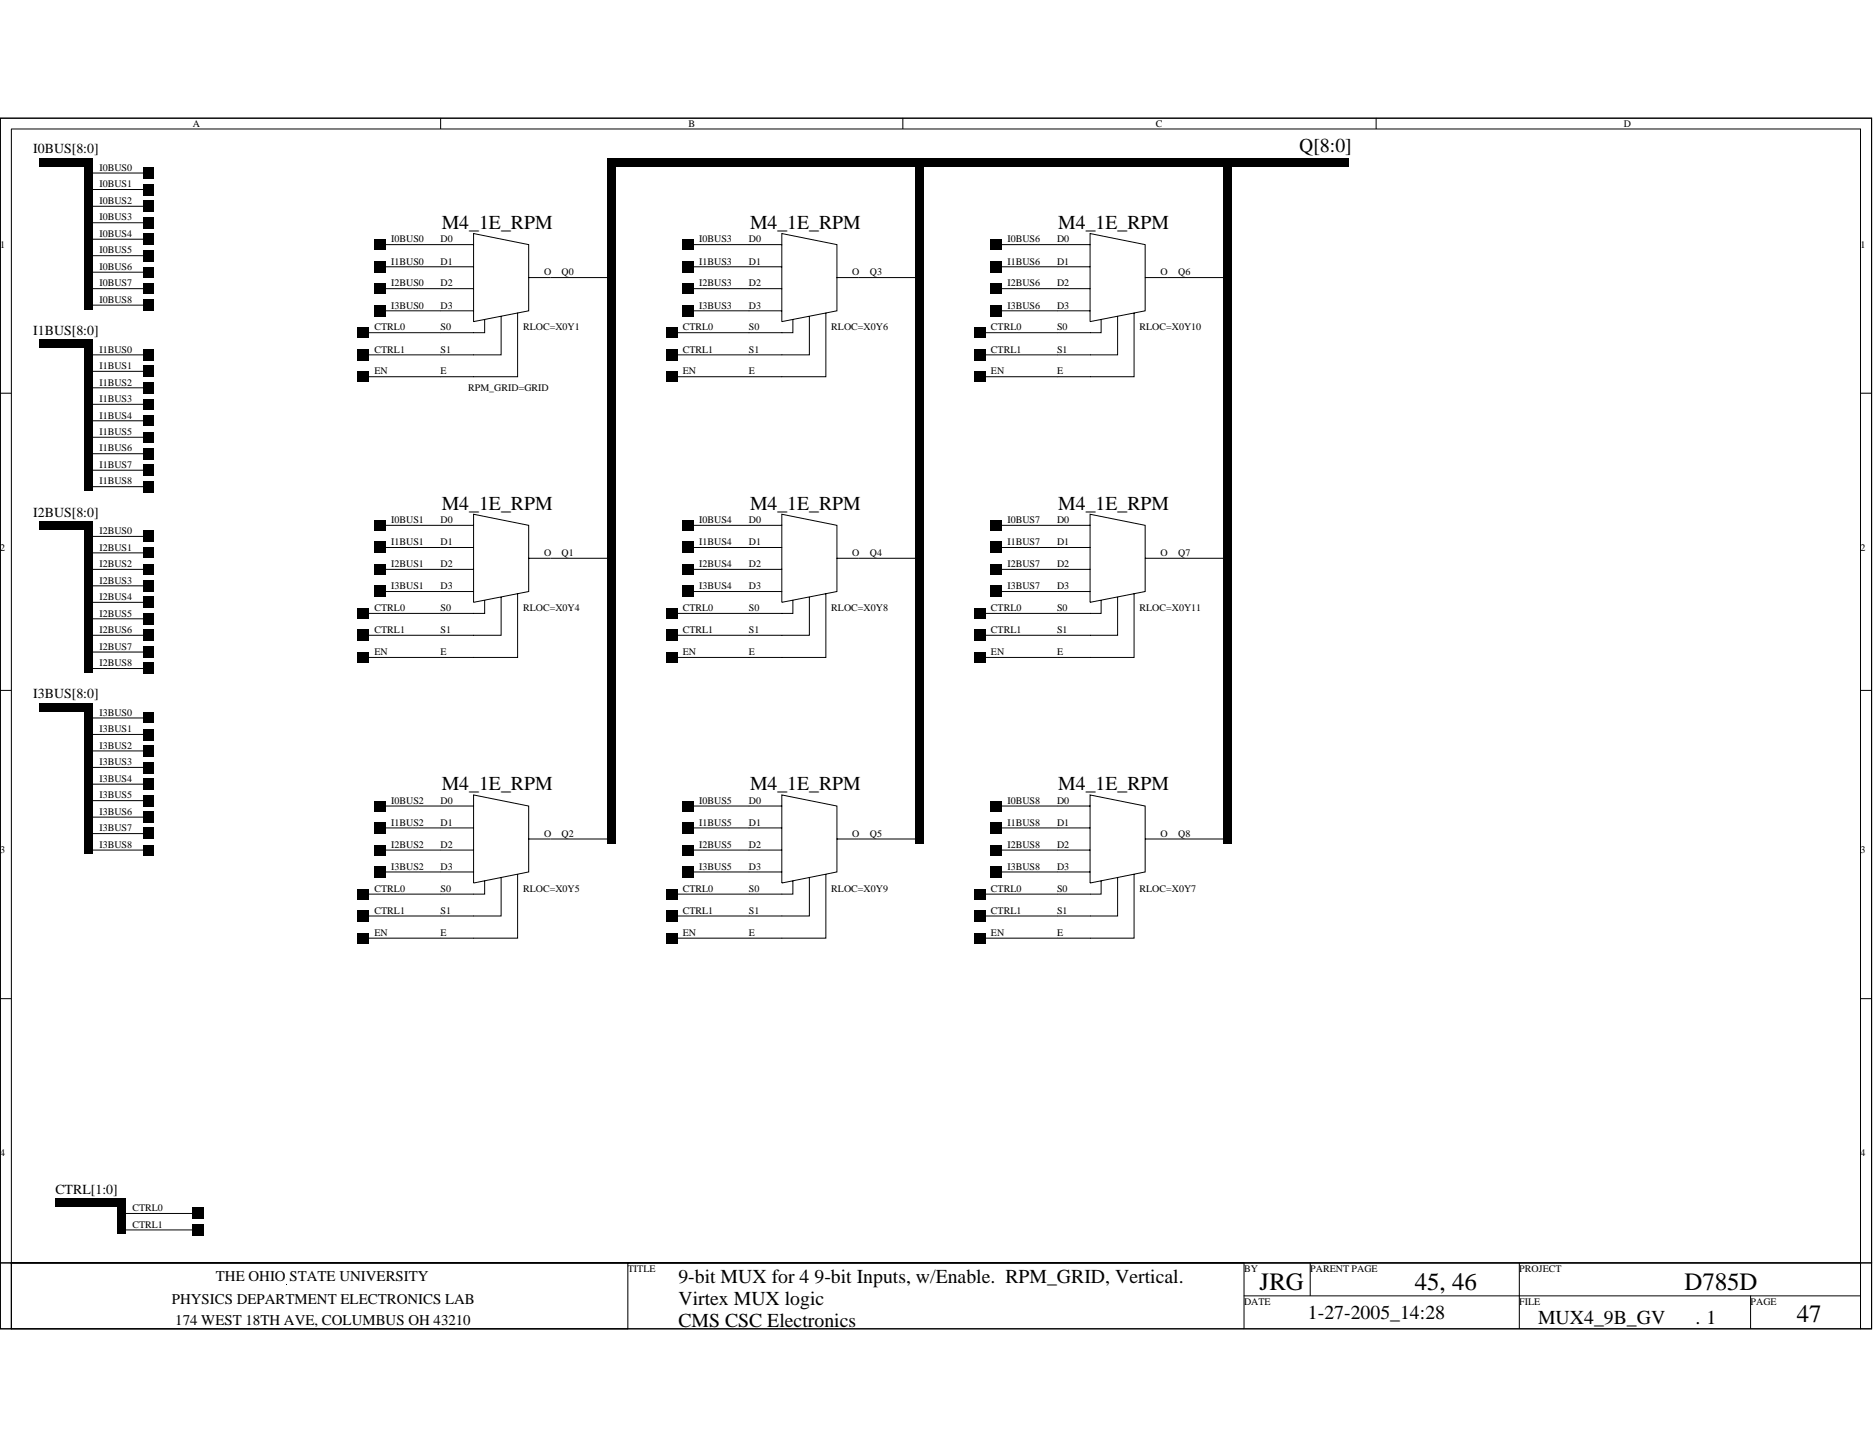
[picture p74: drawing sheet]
<svg xmlns="http://www.w3.org/2000/svg" width="279mm" height="216mm" viewBox="0 0 279 216" stroke-linecap="round" stroke-linejoin="round" font-family="sans-serif">
<defs><g id="words">
<g font-size="3.7">
<text x="187.7" y="192.2">JRG</text>
<text x="210.8" y="192.2">45, 46</text>
<text x="251" y="192.2">D785D</text>
<text x="267.8" y="196.9">47</text>
</g>
<g font-size="2.9">
<text x="193.6" y="22.6">Q[8:0]</text>
<text x="65.8" y="34.1">M4_1E_RPM</text>
<text x="111.8" y="34.1">M4_1E_RPM</text>
<text x="157.7" y="34.1">M4_1E_RPM</text>
<text x="65.8" y="75.9">M4_1E_RPM</text>
<text x="111.8" y="75.9">M4_1E_RPM</text>
<text x="157.7" y="75.9">M4_1E_RPM</text>
<text x="65.8" y="117.8">M4_1E_RPM</text>
<text x="111.8" y="117.8">M4_1E_RPM</text>
<text x="157.7" y="117.8">M4_1E_RPM</text>
<text x="101.1" y="191.1">9-bit MUX for 4 9-bit Inputs, w/Enable. RPM_GRID, Vertical.</text>
<text x="101.1" y="197.7">CMS CSC Electronics</text>
<text x="101.1" y="194.4">Virtex MUX logic</text>
<text x="194.9" y="196.5">1-27-2005_14:28</text>
<text x="229.2" y="197.3">MUX4_9B_GV</text>
<text x="252.6" y="197.3">. 1</text>
</g>
<g font-size="2.2">
<text x="32.2" y="190.9">THE OHIO STATE UNIVERSITY</text>
<text x="25.6" y="194.2">PHYSICS DEPARTMENT ELECTRONICS LAB</text>
<text x="26.1" y="197.5">174 WEST 18TH AVE, COLUMBUS OH 43210</text>
</g>
<g font-size="2.1">
<text x="5" y="22.9">I0BUS[8:0]</text>
<text x="5" y="49.9">I1BUS[8:0]</text>
<text x="5" y="77">I2BUS[8:0]</text>
<text x="5" y="104.1">I3BUS[8:0]</text>
<text x="8.3" y="177.8">CTRL[1:0]</text>
</g>
<g font-size="1.5">
<text x="28.7" y="18.9">A</text>
<text x="102.6" y="18.9">B</text>
<text x="172.3" y="18.9">C</text>
<text x="242" y="18.9">D</text>
<text x="14.8" y="27.9">I0BUS1</text>
<text x="14.8" y="25.4">I0BUS0</text>
<text x="14.8" y="35.3">I0BUS4</text>
<text x="14.8" y="32.9">I0BUS3</text>
<text x="14.8" y="30.4">I0BUS2</text>
<text x="0" y="36.9">1</text>
<text x="14.8" y="37.8">I0BUS5</text>
<text x="14.8" y="40.2">I0BUS6</text>
<text x="58.3" y="39.4">I1BUS0</text>
<text x="58.3" y="36.1">I0BUS0</text>
<text x="65.7" y="39.4">D1</text>
<text x="65.7" y="36.1">D0</text>
<text x="81.1" y="41">O</text>
<text x="83.7" y="41">Q0</text>
<text x="104.2" y="39.4">I1BUS3</text>
<text x="104.2" y="36.1">I0BUS3</text>
<text x="111.6" y="39.4">D1</text>
<text x="111.6" y="36.1">D0</text>
<text x="127" y="41">O</text>
<text x="129.6" y="41">Q3</text>
<text x="150.1" y="36.1">I0BUS6</text>
<text x="150.1" y="39.4">I1BUS6</text>
<text x="157.5" y="39.4">D1</text>
<text x="157.5" y="36.1">D0</text>
<text x="172.9" y="41">O</text>
<text x="175.6" y="41">Q6</text>
<text x="277.2" y="36.9">1</text>
<text x="14.8" y="42.7">I0BUS7</text>
<text x="14.8" y="45.1">I0BUS8</text>
<text x="58.3" y="46">I3BUS0</text>
<text x="58.3" y="42.7">I2BUS0</text>
<text x="65.7" y="46">D3</text>
<text x="65.7" y="42.7">D2</text>
<text x="104.2" y="46">I3BUS3</text>
<text x="104.2" y="42.7">I2BUS3</text>
<text x="111.6" y="46">D3</text>
<text x="111.6" y="42.7">D2</text>
<text x="150.1" y="42.7">I2BUS6</text>
<text x="150.1" y="46">I3BUS6</text>
<text x="157.5" y="46">D3</text>
<text x="157.5" y="42.7">D2</text>
<text x="14.8" y="52.5">I1BUS0</text>
<text x="55.8" y="52.5">CTRL1</text>
<text x="55.8" y="49.2">CTRL0</text>
<text x="65.7" y="52.5">S1</text>
<text x="65.7" y="49.2">S0</text>
<text x="77.9" y="49.2">RLOC=X0Y1</text>
<text x="101.7" y="52.5">CTRL1</text>
<text x="101.7" y="49.2">CTRL0</text>
<text x="111.6" y="52.5">S1</text>
<text x="111.6" y="49.2">S0</text>
<text x="123.9" y="49.2">RLOC=X0Y6</text>
<text x="147.7" y="49.2">CTRL0</text>
<text x="147.7" y="52.5">CTRL1</text>
<text x="157.5" y="52.5">S1</text>
<text x="157.5" y="49.2">S0</text>
<text x="169.8" y="49.2">RLOC=X0Y10</text>
<text x="14.8" y="55">I1BUS1</text>
<text x="14.8" y="57.4">I1BUS2</text>
<text x="14.8" y="59.9">I1BUS3</text>
<text x="55.8" y="55.8">EN</text>
<text x="65.7" y="55.8">E</text>
<text x="69.8" y="58.3">RPM_GRID=GRID</text>
<text x="101.7" y="55.8">EN</text>
<text x="111.6" y="55.8">E</text>
<text x="147.7" y="55.8">EN</text>
<text x="157.5" y="55.8">E</text>
<text x="14.8" y="62.4">I1BUS4</text>
<text x="14.8" y="64.8">I1BUS5</text>
<text x="14.8" y="69.7">I1BUS7</text>
<text x="14.8" y="67.3">I1BUS6</text>
<text x="14.8" y="72.2">I1BUS8</text>
<text x="58.3" y="77.9">I0BUS1</text>
<text x="65.7" y="77.9">D0</text>
<text x="104.2" y="77.9">I0BUS4</text>
<text x="111.6" y="77.9">D0</text>
<text x="150.1" y="77.9">I0BUS7</text>
<text x="157.5" y="77.9">D0</text>
<text x="0" y="82">2</text>
<text x="14.8" y="82">I2BUS1</text>
<text x="14.8" y="79.6">I2BUS0</text>
<text x="58.3" y="81.2">I1BUS1</text>
<text x="65.7" y="81.2">D1</text>
<text x="81.1" y="82.8">O</text>
<text x="83.7" y="82.8">Q1</text>
<text x="104.2" y="81.2">I1BUS4</text>
<text x="111.6" y="81.2">D1</text>
<text x="127" y="82.8">O</text>
<text x="129.6" y="82.8">Q4</text>
<text x="150.1" y="81.2">I1BUS7</text>
<text x="157.5" y="81.2">D1</text>
<text x="172.9" y="82.8">O</text>
<text x="175.6" y="82.8">Q7</text>
<text x="277.2" y="82">2</text>
<text x="14.8" y="89.4">I2BUS4</text>
<text x="14.8" y="87">I2BUS3</text>
<text x="14.8" y="84.5">I2BUS2</text>
<text x="58.3" y="87.8">I3BUS1</text>
<text x="58.3" y="84.5">I2BUS1</text>
<text x="65.7" y="87.8">D3</text>
<text x="65.7" y="84.5">D2</text>
<text x="104.2" y="84.5">I2BUS4</text>
<text x="104.2" y="87.8">I3BUS4</text>
<text x="111.6" y="87.8">D3</text>
<text x="111.6" y="84.5">D2</text>
<text x="150.1" y="87.8">I3BUS7</text>
<text x="150.1" y="84.5">I2BUS7</text>
<text x="157.5" y="87.8">D3</text>
<text x="157.5" y="84.5">D2</text>
<text x="14.8" y="91.9">I2BUS5</text>
<text x="14.8" y="94.3">I2BUS6</text>
<text x="55.8" y="94.3">CTRL1</text>
<text x="55.8" y="91.1">CTRL0</text>
<text x="65.7" y="94.3">S1</text>
<text x="65.7" y="91.1">S0</text>
<text x="77.9" y="91.1">RLOC=X0Y4</text>
<text x="101.7" y="91.1">CTRL0</text>
<text x="101.7" y="94.3">CTRL1</text>
<text x="111.6" y="94.3">S1</text>
<text x="111.6" y="91.1">S0</text>
<text x="123.9" y="91.1">RLOC=X0Y8</text>
<text x="147.7" y="94.3">CTRL1</text>
<text x="147.7" y="91.1">CTRL0</text>
<text x="157.5" y="94.3">S1</text>
<text x="157.5" y="91.1">S0</text>
<text x="169.8" y="91.1">RLOC=X0Y11</text>
<text x="14.8" y="99.3">I2BUS8</text>
<text x="14.8" y="96.8">I2BUS7</text>
<text x="55.8" y="97.6">EN</text>
<text x="65.7" y="97.6">E</text>
<text x="101.7" y="97.6">EN</text>
<text x="111.6" y="97.6">E</text>
<text x="147.7" y="97.6">EN</text>
<text x="157.5" y="97.6">E</text>
<text x="14.8" y="106.6">I3BUS0</text>
<text x="14.8" y="109.1">I3BUS1</text>
<text x="14.8" y="111.5">I3BUS2</text>
<text x="14.8" y="114">I3BUS3</text>
<text x="14.8" y="116.5">I3BUS4</text>
<text x="14.8" y="119">I3BUS5</text>
<text x="58.3" y="119.8">I0BUS2</text>
<text x="65.7" y="119.8">D0</text>
<text x="104.2" y="119.8">I0BUS5</text>
<text x="111.6" y="119.8">D0</text>
<text x="150.1" y="119.8">I0BUS8</text>
<text x="157.5" y="119.8">D0</text>
<text x="14.8" y="121.4">I3BUS6</text>
<text x="14.8" y="123.9">I3BUS7</text>
<text x="58.3" y="123">I1BUS2</text>
<text x="65.7" y="123">D1</text>
<text x="81.1" y="124.7">O</text>
<text x="83.7" y="124.7">Q2</text>
<text x="104.2" y="123">I1BUS5</text>
<text x="111.6" y="123">D1</text>
<text x="127" y="124.7">O</text>
<text x="129.6" y="124.7">Q5</text>
<text x="150.1" y="123">I1BUS8</text>
<text x="157.5" y="123">D1</text>
<text x="172.9" y="124.7">O</text>
<text x="175.6" y="124.7">Q8</text>
<text x="0" y="127.1">3</text>
<text x="14.8" y="126.3">I3BUS8</text>
<text x="58.3" y="129.6">I3BUS2</text>
<text x="58.3" y="126.3">I2BUS2</text>
<text x="65.7" y="129.6">D3</text>
<text x="65.7" y="126.3">D2</text>
<text x="104.2" y="129.6">I3BUS5</text>
<text x="104.2" y="126.3">I2BUS5</text>
<text x="111.6" y="129.6">D3</text>
<text x="111.6" y="126.3">D2</text>
<text x="150.1" y="129.6">I3BUS8</text>
<text x="150.1" y="126.3">I2BUS8</text>
<text x="157.5" y="129.6">D3</text>
<text x="157.5" y="126.3">D2</text>
<text x="277.2" y="127.1">3</text>
<text x="55.8" y="132.9">CTRL0</text>
<text x="55.8" y="136.1">CTRL1</text>
<text x="65.7" y="136.1">S1</text>
<text x="65.7" y="132.9">S0</text>
<text x="77.9" y="132.9">RLOC=X0Y5</text>
<text x="101.7" y="136.1">CTRL1</text>
<text x="101.7" y="132.9">CTRL0</text>
<text x="111.6" y="136.1">S1</text>
<text x="111.6" y="132.9">S0</text>
<text x="123.9" y="132.9">RLOC=X0Y9</text>
<text x="147.7" y="136.1">CTRL1</text>
<text x="147.7" y="132.9">CTRL0</text>
<text x="157.5" y="136.1">S1</text>
<text x="157.5" y="132.9">S0</text>
<text x="169.8" y="132.9">RLOC=X0Y7</text>
<text x="55.8" y="139.4">EN</text>
<text x="65.7" y="139.4">E</text>
<text x="101.7" y="139.4">EN</text>
<text x="111.6" y="139.4">E</text>
<text x="147.7" y="139.4">EN</text>
<text x="157.5" y="139.4">E</text>
<text x="0" y="172.3">4</text>
<text x="277.2" y="172.3">4</text>
<text x="19.7" y="180.5">CTRL0</text>
<text x="19.7" y="182.9">CTRL1</text>
<text x="93.6" y="189.5">TITLE</text>
<text x="185.4" y="189.5">BY</text>
<text x="195.2" y="189.5">PARENT PAGE</text>
<text x="226.4" y="189.5">PROJECT</text>
<text x="185.4" y="194.4">DATE</text>
<text x="226.4" y="194.4">FILE</text>
<text x="260.9" y="194.4">PAGE</text>
</g>
</g></defs>
<g fill="none" stroke="#000" stroke-width=".15">
<path d="M0 17.6h278.9v180.4h-278.9zM0 17.6h278.9v170.6h-278.9zM1.7 19.2h275.5M1.7 19.2v169M65.7 17.6v1.6M134.5 17.6v1.6M205.1 17.6v1.6M277.2 19.2v178.8h-275.5M13.2 25.8h9M13.2 28.2h9M13.2 30.7h9M13.2 33.2h9"/>
<path d="M13.2 35.6h9M13.2 38.1h9M56.6 36.4h14M56.6 39.8h14M70.6 34.8l8.2 1.6v9.9l-8.2 1.6zM102.6 36.4h13.9M102.6 39.8h13.9M116.5 34.8l8.2 1.6v9.9l-8.2 1.6zM148.5 36.4h14M148.5 39.8h14M162.4 34.8l8.2 1.6v9.9l-8.2 1.6zM0 58.6h1.7"/>
<path d="M13.2 43h9M13.2 52.9h9M13.2 40.6h9M13.2 45.5h9M13.2 57.8h9M13.2 55.3h9M54.2 56.1h16.4M54.2 49.6h16.4M54.2 52.9h16.4M56.6 43h14M56.6 46.3h14M72.2 47.6v2h-1.6"/>
<path d="M74.7 47.1v5.8h-4.1M77.1 46.6v9.5h-6.5M78.7 41.4h12.4M100.1 56.1h16.4M100.1 49.6h16.4M100.1 52.9h16.4M102.6 43h13.9M102.6 46.3h13.9M118.2 47.6v2h-1.7M120.6 47.1v5.8h-4.1M123.1 46.6v9.5h-6.6M124.7 41.4h12.3"/>
<path d="M146 56.1h16.5M146 49.6h16.5M146 52.9h16.5M148.5 43h14M148.5 46.3h14M164.1 47.6v2h-1.7M166.5 47.1v5.8h-4.1M169 46.6v9.5h-6.6M170.6 41.4h12.4M277.2 58.6h1.7M13.2 79.9h9M13.2 65.2h9"/>
<path d="M13.2 62.7h9M13.2 60.2h9M13.2 67.6h9M13.2 72.5h9M13.2 70.1h9M56.6 78.3h14M70.6 76.6l8.2 1.7v9.8l-8.2 1.6zM102.6 78.3h13.9M116.5 76.6l8.2 1.7v9.8l-8.2 1.6zM148.5 78.3h14M162.4 76.6l8.2 1.7v9.8l-8.2 1.6zM13.2 94.7h9"/>
<path d="M13.2 84.8h9M13.2 82.4h9M13.2 87.3h9M13.2 89.7h9M13.2 92.2h9M13.2 97.2h9M13.2 99.6h9M54.2 94.7h16.4M54.2 91.4h16.4M54.2 98h16.4M56.6 88.1h14M56.6 84.8h14"/>
<path d="M56.6 81.6h14M72.2 89.5v1.9h-1.6M74.7 88.9v5.8h-4.1M77.1 88.4v9.6h-6.5M78.7 83.2h12.4M100.1 94.7h16.4M100.1 91.4h16.4M100.1 98h16.4M102.6 88.1h13.9M102.6 84.8h13.9M102.6 81.6h13.9M118.2 89.5v1.9h-1.7"/>
<path d="M120.6 88.9v5.8h-4.1M123.1 88.4v9.6h-6.6M124.7 83.2h12.3M146 94.7h16.5M146 91.4h16.5M146 98h16.5M148.5 88.1h14M148.5 84.8h14M148.5 81.6h14M164.1 89.5v1.9h-1.7M166.5 88.9v5.8h-4.1M169 88.4v9.6h-6.6"/>
<path d="M170.6 83.2h12.4M0 102.9h1.7M13.2 119.3h9M13.2 116.8h9M13.2 114.3h9M13.2 111.9h9M13.2 109.4h9M13.2 107h9M70.6 118.4l8.2 1.7v9.8l-8.2 1.7zM116.5 118.4l8.2 1.7v9.8l-8.2 1.7zM162.4 118.4l8.2 1.7v9.8l-8.2 1.7zM277.2 102.9h1.7"/>
<path d="M13.2 126.7h9M13.2 124.2h9M13.2 121.8h9M54.2 139.8h16.4M54.2 133.2h16.4M54.2 136.5h16.4M56.6 120.1h14M56.6 123.4h14M56.6 126.7h14M56.6 129.9h14M72.2 131.2v2h-1.6M74.7 130.8v5.7h-4.1"/>
<path d="M77.1 130.3v9.5h-6.5M78.7 125h12.4M100.1 139.8h16.4M100.1 133.2h16.4M100.1 136.5h16.4M102.6 120.1h13.9M102.6 123.4h13.9M102.6 126.7h13.9M102.6 129.9h13.9M118.2 131.2v2h-1.7M120.6 130.8v5.7h-4.1M123.1 130.3v9.5h-6.6"/>
<path d="M124.7 125h12.3M146 139.8h16.5M146 133.2h16.5M146 136.5h16.5M148.5 120.1h14M148.5 123.4h14M148.5 126.7h14M148.5 129.9h14M164.1 131.2v2h-1.7M166.5 130.8v5.7h-4.1M169 130.3v9.5h-6.6M170.6 125h12.4"/>
<path d="M0 148.8h1.7M277.2 148.8h1.7M0 188.2h1.7v9.8h-1.7zM1.7 188.2h275.6M1.7 188.2h91.9v9.8h-91.9zM18.1 183.3h11.5M18.1 180.8h11.5M185.3 193.1h91.9M185.4 188.1v9.9M195.2 188.1v5M226.4 188.2v9.8M260.9 193v5"/>
<path d="M277.2 188.2h1.7v9.8h-1.7z"/>
</g>
<g fill="#000">
<path d="M5.8 23.5h7.4v1.3h-7.4zM12.5 35.6h1.3v2.5h-1.3zM12.5 33.2h1.3v2.4h-1.3zM12.5 30.7h1.3v2.5h-1.3zM12.5 28.2h1.3v2.5h-1.3zM12.5 25.8h1.3v2.4h-1.3zM12.5 24.2h1.3v1.6h-1.3zM12.5 23.5h1.3v1.3h-1.3zM21.4 37.3h1.6v1.6h-1.6zM21.4 34.8h1.6v1.6h-1.6zM21.4 32.3h1.6v1.7h-1.6zM21.4 29.9h1.6v1.6h-1.6z"/>
<path d="M21.4 27.4h1.6v1.7h-1.6zM21.4 25h1.6v1.6h-1.6zM55.8 35.6h1.6v1.7h-1.6zM90.4 23.5h1.3v1.3h-1.3zM91.1 23.5h45.9v1.3h-45.9zM101.7 35.6h1.7v1.7h-1.7zM137 23.5h45.9v1.3h-45.9zM147.7 35.6h1.6v1.7h-1.6zM182.9 23.5h18.1v1.3h-18.1zM5.8 50.5h7.4v1.4h-7.4zM12.5 38.1h1.3v2.5h-1.3zM12.5 43h1.3v2.5h-1.3z"/>
<path d="M12.5 40.6h1.3v2.4h-1.3zM12.5 44.8h1.3v1.3h-1.3zM12.5 51.2h1.3v1.7h-1.3zM12.5 52.9h1.3v2.4h-1.3zM12.5 55.3h1.3v2.5h-1.3zM12.5 50.5h1.3v1.4h-1.3zM21.4 44.7h1.6v1.6h-1.6zM21.4 42.2h1.6v1.6h-1.6zM21.4 39.8h1.6v1.6h-1.6zM21.4 56.9h1.6v1.7h-1.6zM21.4 54.5h1.6v1.6h-1.6zM21.4 52h1.6v1.7h-1.6z"/>
<path d="M53.3 55.3h1.7v1.6h-1.7zM53.3 48.8h1.7v1.6h-1.7zM53.3 52h1.7v1.7h-1.7zM55.8 38.9h1.6v1.7h-1.6zM55.8 42.2h1.6v1.6h-1.6zM55.8 45.5h1.6v1.6h-1.6zM90.4 24.2h1.3v17.2h-1.3zM99.3 55.3h1.6v1.6h-1.6zM99.3 48.8h1.6v1.6h-1.6zM99.3 52h1.6v1.7h-1.6zM101.7 38.9h1.7v1.7h-1.7zM101.7 42.2h1.7v1.6h-1.7z"/>
<path d="M101.7 45.5h1.7v1.6h-1.7zM136.4 24.2h1.3v17.2h-1.3zM145.2 52h1.7v1.7h-1.7zM145.2 48.8h1.7v1.6h-1.7zM145.2 55.3h1.7v1.6h-1.7zM147.7 45.5h1.6v1.6h-1.6zM147.7 42.2h1.6v1.6h-1.6zM147.7 38.9h1.6v1.7h-1.6zM182.3 24.2h1.3v17.2h-1.3zM5.8 77.6h7.4v1.4h-7.4zM12.5 78.3h1.3v1.6h-1.3zM12.5 77.6h1.3v1.4h-1.3z"/>
<path d="M12.5 57.8h1.3v2.4h-1.3zM12.5 60.2h1.3v2.5h-1.3zM12.5 62.7h1.3v2.5h-1.3zM12.5 65.2h1.3v2.4h-1.3zM12.5 70.1h1.3v2.4h-1.3zM12.5 67.6h1.3v2.5h-1.3zM12.5 71.9h1.3v1.3h-1.3zM21.4 69.3h1.6v1.6h-1.6zM21.4 71.7h1.6v1.7h-1.6zM21.4 64.3h1.6v1.7h-1.6zM21.4 61.9h1.6v1.6h-1.6zM21.4 59.4h1.6v1.6h-1.6z"/>
<path d="M21.4 66.8h1.6v1.7h-1.6zM55.8 77.5h1.6v1.6h-1.6zM101.7 77.5h1.7v1.6h-1.7zM147.7 77.5h1.6v1.6h-1.6zM12.5 92.2h1.3v2.5h-1.3zM12.5 89.7h1.3v2.5h-1.3zM12.5 87.3h1.3v2.4h-1.3zM12.5 84.8h1.3v2.5h-1.3zM12.5 82.4h1.3v2.4h-1.3zM12.5 79.9h1.3v2.5h-1.3zM12.5 97.2h1.3v2.4h-1.3zM12.5 94.7h1.3v2.5h-1.3z"/>
<path d="M21.4 96.3h1.6v1.7h-1.6zM21.4 91.4h1.6v1.6h-1.6zM21.4 88.9h1.6v1.7h-1.6zM21.4 86.5h1.6v1.6h-1.6zM21.4 84h1.6v1.6h-1.6zM21.4 81.6h1.6v1.6h-1.6zM21.4 79.1h1.6v1.6h-1.6zM21.4 93.9h1.6v1.6h-1.6zM53.3 90.6h1.7v1.6h-1.7zM53.3 93.9h1.7v1.6h-1.7zM53.3 97.2h1.7v1.6h-1.7zM55.8 80.7h1.6v1.7h-1.6z"/>
<path d="M55.8 84h1.6v1.6h-1.6zM55.8 87.3h1.6v1.6h-1.6zM90.4 41.4h1.3v41.8h-1.3zM99.3 93.9h1.6v1.6h-1.6zM99.3 90.6h1.6v1.6h-1.6zM99.3 97.2h1.6v1.6h-1.6zM101.7 87.3h1.7v1.6h-1.7zM101.7 84h1.7v1.6h-1.7zM101.7 80.7h1.7v1.7h-1.7zM136.4 41.4h1.3v41.8h-1.3zM145.2 97.2h1.7v1.6h-1.7zM145.2 90.6h1.7v1.6h-1.7z"/>
<path d="M145.2 93.9h1.7v1.6h-1.7zM147.7 80.7h1.6v1.7h-1.6zM147.7 84h1.6v1.6h-1.6zM147.7 87.3h1.6v1.6h-1.6zM182.3 41.4h1.3v41.8h-1.3zM5.8 104.7h7.4v1.3h-7.4zM12.5 98.9h1.3v1.3h-1.3zM12.5 105.3h1.3v1.7h-1.3zM12.5 107h1.3v2.4h-1.3zM12.5 109.4h1.3v2.5h-1.3zM12.5 111.9h1.3v2.4h-1.3zM12.5 114.3h1.3v2.5h-1.3z"/>
<path d="M12.5 116.8h1.3v2.5h-1.3zM12.5 104.7h1.3v1.3h-1.3zM21.4 98.8h1.6v1.6h-1.6zM21.4 116h1.6v1.6h-1.6zM21.4 113.5h1.6v1.7h-1.6zM21.4 111.1h1.6v1.6h-1.6zM21.4 108.6h1.6v1.7h-1.6zM21.4 106.2h1.6v1.6h-1.6zM12.5 121.8h1.3v2.4h-1.3zM12.5 124.2h1.3v2.5h-1.3zM12.5 119.3h1.3v2.5h-1.3zM12.5 126h1.3v1.3h-1.3z"/>
<path d="M21.4 123.4h1.6v1.6h-1.6zM21.4 125.9h1.6v1.6h-1.6zM21.4 118.4h1.6v1.7h-1.6zM21.4 120.9h1.6v1.7h-1.6zM53.3 135.7h1.7v1.6h-1.7zM53.3 132.4h1.7v1.6h-1.7zM55.8 119.3h1.6v1.6h-1.6zM55.8 122.6h1.6v1.6h-1.6zM55.8 125.9h1.6v1.6h-1.6zM55.8 129.1h1.6v1.7h-1.6zM90.4 83.2h1.3v41.8h-1.3zM90.4 124.4h1.3v1.3h-1.3z"/>
<path d="M99.3 132.4h1.6v1.6h-1.6zM99.3 135.7h1.6v1.6h-1.6zM101.7 129.1h1.7v1.7h-1.7zM101.7 119.3h1.7v1.6h-1.7zM101.7 122.6h1.7v1.6h-1.7zM101.7 125.9h1.7v1.6h-1.7zM136.4 83.2h1.3v41.8h-1.3zM136.4 124.4h1.3v1.3h-1.3zM145.2 132.4h1.7v1.6h-1.7zM145.2 135.7h1.7v1.6h-1.7zM147.7 119.3h1.6v1.6h-1.6zM147.7 122.6h1.6v1.6h-1.6z"/>
<path d="M147.7 125.9h1.6v1.6h-1.6zM147.7 129.1h1.6v1.7h-1.6zM182.3 83.2h1.3v41.8h-1.3zM182.3 124.4h1.3v1.3h-1.3zM53.3 139h1.7v1.6h-1.7zM99.3 139h1.6v1.6h-1.6zM145.2 139h1.7v1.6h-1.7zM8.3 178.5h9.8v1.3h-9.8zM17.4 178.5h1.4v1.3h-1.4zM17.4 179.2h1.4v1.6h-1.4zM17.4 180.8h1.4v2.5h-1.4zM17.4 182.6h1.4v1.3h-1.4z"/>
<path d="M28.7 182.4h1.7v1.7h-1.7zM28.7 180h1.7v1.6h-1.7z"/>
</g>
<use href="#words"/>
</svg>
